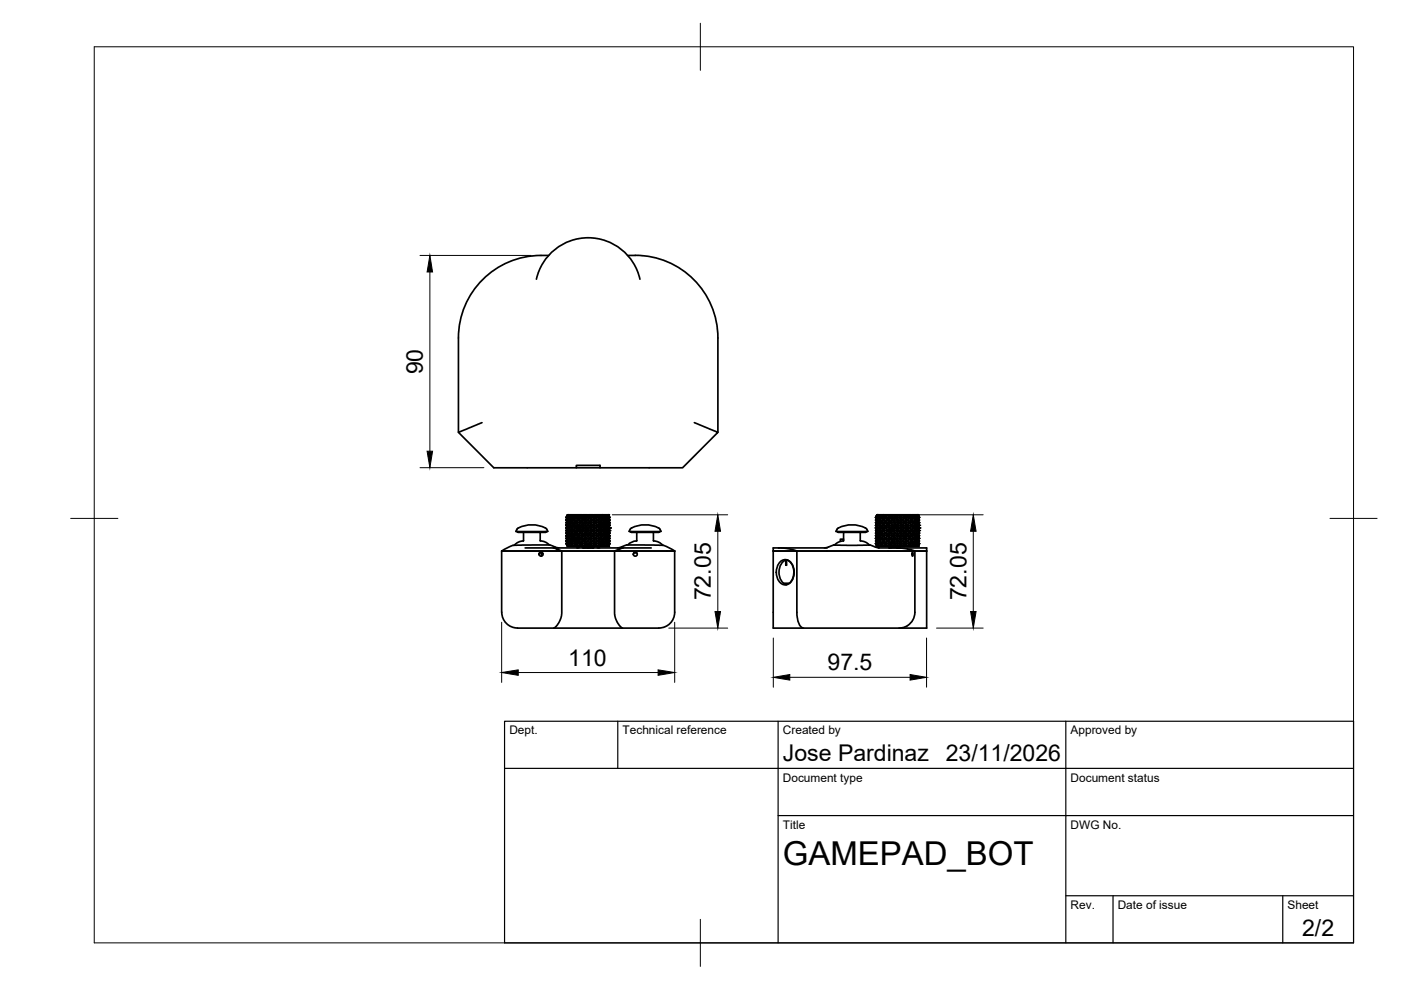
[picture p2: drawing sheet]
<svg xmlns="http://www.w3.org/2000/svg" width="297mm" height="210mm" viewBox="0 0 297 210" stroke-linecap="round" stroke-linejoin="round" font-family="sans-serif">
<defs><g id="words">
<text font-size="7" x="166" y="183.4">GAMEPAD_BOT</text>
<g font-size="4.9">
<text x="89.7" y="79.4" transform="rotate(-90 89.7 79.4)">90</text>
<text x="150.7" y="127.3" transform="rotate(-90 150.7 127.3)">72.05</text>
<text x="204.9" y="127.3" transform="rotate(-90 204.9 127.3)">72.05</text>
<text x="120.5" y="141.1">110</text>
<text x="175.5" y="142.1">97.5</text>
<text x="166" y="161.4">Jose Pardinaz</text>
<text x="200.5" y="161.4">23/11/2026</text>
<text x="276.1" y="198.6">2/2</text>
</g>
<g font-size="2.5">
<text x="108" y="155.7">Dept.</text>
<text x="132" y="155.7">Technical reference</text>
<text x="166" y="155.7">Created by</text>
<text x="227" y="155.7">Approved by</text>
<text x="166" y="165.7">Document type</text>
<text x="227" y="165.7">Document status</text>
<text x="166" y="175.7">Title</text>
<text x="227" y="175.7">DWG No.</text>
<text x="227" y="192.7">Rev.</text>
<text x="237" y="192.7">Date of issue</text>
<text x="273" y="192.7">Sheet</text>
</g>
</g></defs>
<!-- layer: Visible -->
<g fill="none" stroke="#000" stroke-width=".36">
<path d="M113.7 59.2a11.3 11.3 0 0 1 11-8.8 11.3 11.3 0 0 1 11 8.8M116.3 54.2a17.6 17.6 0 0 0-19.1 17.5v20l7.5 7.5h17.5v-.5h5v.5h17.5l7.5-7.5-5-2.1M133.1 54.2h1.6M134.7 54.1a17.5 17.5 0 0 1 17.5 17.6v20M102.2 89.6l-5 2.1M122.2 99.2h5M106.4 116.8h36.6M106.4 116.8v13a3.6 3.6 0 0 0 4.3 3.4h28a3.7 3.7 0 0 0 4.3-3.4v-13M109.7 112.7h.1M109.7 112.7l.1 .2M109.7 112a6 6 0 0 1 6.2 .2l.2 .5h-6.7zM109.8 112.8v.1"/>
<path d="M109.8 112.9h5.9M110.9 112.9l.1 1.7M111 114.6l-1.3 .4-.7 .6M111.3 116.2h6.1l1.7 .6h-12.7M114.3 117.3v.4M114.4 117.2h.4M114.5 114.6l1.3 .4 .6 .5M114.6 112.9l-.1 1.7M114.7 117.1l.4 .3M114.8 117.2v.7M115.7 112.8v.1M115.8 112.7l-.1 .2"/>
<path d="M115.8 112.7h.1M117.3 116.2h20.8M118.5 116.2l-2-.7-7.5 .1-1.2 .4-1.4 .8M120 109.7h.1M120 114.1l.2 .4M120 109.7l.2 .3-.2 .3M120 115.3l.2 .3 .1-.1M120 115.3h.1M120 114.1l.1 .1M120 113l.2 .3M120 113h.2M120 111.9l.2 .3"/>
<path d="M120 111.9h.1M120 114.7h.1M120 113.6h.1M120 112.5h.1M120 111.4h.1M120 110.3h.1M120 114.7l.3 .4M120 113.6l.3 .4M120 114.7l.1 .1M120 113.6h.4M120 111.4h.4M120 112.5h.3"/>
<path d="M120 112.5l.3 .4M120 112.5l.2 .2-.2 .3M120 111.4l.3 .4M120 111.4l.1 .1M120.1 112.4l-.1 .1M120.1 115.3h.1M120.2 114.2h.1M120.2 111.9h.1M120.1 110.8h.1M120.2 109.7h.1M120.1 113l.3 .5M120.1 113h.5"/>
<path d="M120.1 110.8h-.1l.2 .3M120.2 115.3h.4M120.2 109.4l-.2 .3M120.2 115.6l.3 .2zM120.2 115.3l.3 .5M120.2 114.2l.2 .4M120.2 109.4l.3-.3-.3 .2 .1 .2M120.2 111.9h.4M120.2 111.9l.2 .5M120.2 113.4l-.2 .2M120.2 109.7h.4M120.2 109.7l.2 .4"/>
<path d="M120.2 111.2l-.2 .2M120.2 109.3v.1M120.2 115.3h.1M120.2 114.9l-.2 .4M120.2 110.5l-.2 .3M120.2 113.8l-.2 .3M120.2 111.6l-.2 .3h.1M120.3 114.3l-.3 .4M120.3 111l-.3 .4M120.3 112.1l-.3 .4M120.3 113.2l-.3 .4M120.3 109.9l-.3 .4"/>
<path d="M120.3 115.8h.1M120.3 114.7h.1M120.3 112.5h.1M120.3 109.1v.1M120.4 113.6h.1M120.4 111.4h.1M120.4 110.3h.1M120.4 113.6l.2 .5M120.4 113.6h.5l-.1 .2M120.4 111.4h.5M120.4 111.4l.2 .5M120.4 110.3l.2 .5 .3-.5"/>
<path d="M120.4 110.3h-.4l.3 .3M120.4 110.3h.5l-.1 .2M120.4 114.8l-.2 .5M120.4 113.7l-.2 .4h.4M120.4 112.6l-.3 .4M120.4 111.5l-.2 .4M120.4 110.4l-.2 .4M120.5 115.6l.4 .2h-.4zM120.5 109.1l-.3 .6M120.6 114.2h.1M120.6 109.7h.1M120.6 110.8h.1"/>
<path d="M120.6 113l.3 .6-.1-.3M120.6 113h.6l-.6 1.1M120.6 111.9l.3 .6-.1-.3M120.6 110.8h-.4l.2 .5M120.6 115.2v.1M120.6 115.3l-.1 .3M120.6 115.2l.3-.5 .3 .6h-.6M120.6 115.3l.3 .5M120.6 114.2l.3 .5-.1-.3M120.6 114.2l-.2 .5h-.4M120.6 112l-.2 .5M120.6 113l-.2-.5h.5l-.3 .5"/>
<path d="M120.6 113.1l-.2 .5M120.6 111.9h.1M120.6 110.9l-.2 .5M120.6 110.8h.6l-.3 .6zM120.6 109.7l-.2 .6M120.6 115.3h.1M120.8 111.1l.1 .3M120.8 110l.7 1.3 1 1.2M120.8 112.7l-.2 .3M120.8 111.1h.1M120.8 113.3h.1M120.8 110.5h.1"/>
<path d="M120.8 113.8v.1M120.9 109.3v-.2l-.3 .6M120.9 111.4l.3 .5h-.6zM120.9 111.4h.1M120.9 109.1l.3 .6h-.6M120.9 109.1l-.4 .3 .1 .3M120.9 109.1h-.4v.3M120.9 114.7h.1M121 113.6h.1M120.9 112.5h.1M120.9 110.3h.1M121 111.4h.1"/>
<path d="M120.9 113.6l.3 .5M120.9 114.7h-.5l.2 .5M120.9 112.5a.67 .67 0 0 1 .1 1.1M121 114.7l.2-.6 .1 .3a.64 .64 0 0 1 .1 .8M121 113.6l.2 .5M121 114.7h.6l-.4 .6zM121 112.5l.2 .5 .4-.5M121 111.4l.2 .5M121 110.3h.6l-.4 .5zM121 110.3l.2-.6 .3 .4a.92 .92 0 0 0 .8 .7M121 111.4h.6l-.4 .5M121 115.7l.6 .1h-.7z"/>
<path d="M121.1 115.6l.1-.3 .4 .5M121.2 115.3h.1M121.2 115.3l-.3 .5M121.2 114.1h.1M121.2 114.1l-.4 .9M121.2 111.9l.8 1.1a.59 .59 0 0 0-.3-.5 .59 .59 0 0 0-.6 0h-.1zM121.2 111.9h.2l.2 .6M121.2 111.9l-.3 .6M121.3 113h.1M121.4 115.3h.1M121.4 114.2h.1M121.4 109.7h.1"/>
<path d="M121.3 110.8h.1M121.3 113h-.1l.4 .6M121.3 113l.3 .6M121.3 113h.7l-.1 .2a.7 .7 0 0 1-.9 .4M121.3 109.7h-.1l.4-.6-.2 .6M121.3 110.8l-.3 .6M121.4 115.3h.6M121.4 115.3l.2 .5M121.4 110.8h.6l-.4 .6zM121.4 111.9h.6l-.4 .6M121.4 111.9h.1M121.6 115.8a.58 .58 0 0 1 .9 0z"/>
<path d="M121.6 113.6l.4 .5h-.4a.21 .21 0 0 1-.2-.1 .21 .21 0 0 1 .1-.3zM121.6 113.6h.2M121.6 113.6a.68 .68 0 0 1-1 .5M121.6 112.5l-.3 .5M121.6 109.1l.4 .6h-.6M121.6 109.1l-.1 .1a.34 .34 0 0 0-.4 .2 .34 .34 0 0 0 .1 .4l-.3 .5-.3-.6M121.6 109.1h-.7l.2 .3M121.8 114.7h.1M121.8 113.6h.1M121.8 110.3h.1M121.8 111.4h.1M121.8 112.5h.1"/>
<path d="M121.8 114.7l.2-.6 .5 .6h-.7M121.8 110.3l.2 .5 .5-.5M121.8 110.3l.2-.6 1 1.1h-.7M121.8 111.4l.2 .5 .4-.5a.46 .46 0 0 0 .5-.1 .46 .46 0 0 0 .1-.5l.3 .3a1.36 1.36 0 0 0 1.2 .8h.2M121.8 110.3h-.2l-.2 .5M121.8 113.6h.7M121.8 112.5h.7l-.5 .5h.3M121.8 110.3h.7M121.8 111.4h.7l-.2 .5h-.3l-.2 .6M121.9 115.6l.1-.3 .5 .5M122 115.3l-.4-.6h.2l.2 .6h.3M122 115.3l-.4 .5"/>
<path d="M122 114.1h.3M122 114.1l-.4 .6-.2-.5M122.2 115.8l1.5 .1M122.3 115.3h.1M122.3 114.2h.1M122.3 109.7h.1M122.3 110.8h.1M122.3 113.1h.1M122.3 115.2l.2-.5 .5 .6h-.7M122.3 113.1l.2 .5-.5-.6-.2 .6M122.3 110.8l.2 .6 .5-.6h.4M122.3 111.9h.7l-.5 .6z"/>
<path d="M122.3 113h.7l-.5 .6M122.4 115.8l-.1 .4M122.4 109.2v.2a.27 .27 0 0 1-.1 .3 .27 .27 0 0 1-.3 0zM122.5 115.8h.1a.73 .73 0 0 1 .9 0zM122.5 113.6l.5 .5h-.4a.22 .22 0 0 1-.3-.1 .22 .22 0 0 1 .2-.3zM122.5 113.6h.4M122.5 113.6l-.5 .5-.2-.5M122.5 109.1l.5 .6h-.7M122.5 109.1l-.6 .3 .1 .3-.4 .6-.2-.6M122.5 109.1h-.9l.3 .3M122.5 110.3h.4M122.5 110.3l-.2 .5"/>
<path d="M122.5 112.5l3.3 3.3M122.6 115.8l-.1 .4M122.7 115.8v.4M122.9 114.7h.1M122.9 111.4h.1M122.9 112.5h.1M122.9 114.7h-.4l-.5 .6M122.9 112.5h-.1a.37 .37 0 0 0-.5 .5M122.9 110.3h.1M122.9 112.5l.1 .5 .5-.5h.6M122.9 113.6h.1M122.9 114.7l.1 .6 .5-.6"/>
<path d="M122.9 114.7l.1-.6 .5 .6M122.9 113.6l.1 .5M122.9 110.3l.1 .5 .5-.5M122.9 110.3l.1-.6 1.1 1.1M122.9 112.5l.1-.6 .5 .6M122.9 114.7h.6M122.9 110.3h.6M122.9 111.4h.2a.25 .25 0 0 1 .3 0 .25 .25 0 0 1 .1 .3v.2a.63 .63 0 0 1-.9-.5l-.6-.6-.1 .5-.3 .1-.3 .5M122.9 112.5h.6M122.9 113.6h.6l-.5 .5M122.9 115.6l.1-.3 .5 .5M123 114.1h.4"/>
<path d="M123 114.1l-.5 .6-.2-.5M123.4 115.3h.1M123.4 109.7h.1M123.4 110.8h.1M123.4 114.2h.1M123.4 115.3l.1 .5M123.4 115.3a.77 .77 0 0 0-.8 .5l-.3-.5M123.4 114.2l.1 .5M123.4 110.8l.1 .6 .2-.2a.92 .92 0 0 1 1-.4M123.4 111.9h.7l-.6 .6zM123.5 115.3h.6M123.5 110.8h.6"/>
<path d="M123.5 114.1h.6l-.6 .6M123.5 109.1l-.1 .6h-.4l.2-.2a.46 .46 0 0 1 .4-.4 .46 .46 0 0 1 .5 .3M123.5 109.1l.6 .6h-.6M123.5 109.1l-.2 .1a.29 .29 0 0 0-.3 .2 .29 .29 0 0 0 0 .3l-.5 .6-.2-.6M123.5 109.1h-1l.4 .3M123.5 112.5l2.3 2.2h-.5M123.5 112.5l-.1 .5h-.4l-.1 .6M123.5 116l.2 .1M123.5 115.9v.1M123.5 114.7l-.1 .5M123.5 109.1h1.2M123.5 110.3h.5"/>
<path d="M123.5 110.3l-.1 .5M123.7 115.9h-.2M123.7 116.1l-.1 .1M124 110.3h.1M124.1 113.6h.1M124.1 114.7h.1M124 114.7h-.5l.6 .6M124 113.6h-.2a.41 .41 0 0 0-.4 .5M124.1 111.4a1.09 1.09 0 0 0-1.1 .5l-.1-.5M124.1 114.7v.6M124.1 110.3h.6l-.6 .5zM124.1 110.3v-.6l.2 .2a1.63 1.63 0 0 0 1.4 .9h.2"/>
<path d="M124.1 111.4h.6M124.1 111.4v.5l.6-.5M124.1 111.4v-.6l.6 .6M124.1 112.5v.5l.6-.5h.5M124.1 112.5v-.6l.6 .6v.5h-.8a.31 .31 0 0 0-.4 0 .31 .31 0 0 0 0 .5l.6-.5v.6M124.1 113.6h.2a.31 .31 0 0 1 .4 .1 .31 .31 0 0 1 0 .4M124.1 112.5h.1M124.1 115.6a.17 .17 0 0 1 0-.3 .18 .18 0 0 1 .3 .2l.3 .3-.6-.2-.6 .2h1.2M124.1 112.5h.6M124.1 114.7h.6l-.6 .6M124.1 115.3h.6M124.1 115.3l-.6 .5"/>
<path d="M124.2 115.8l-.5 .1M124.7 109.7h.1M124.7 110.8h.1M124.7 114.2h.1M124.7 115.3h.1M124.7 109.1v.6M124.7 109.1l.5 .6h-.5M124.7 109.1l-.1 .1a.51 .51 0 0 0-.6 .6l-.5 .5-.1-.6M124.7 112.5l2.1 2.2h-.3M124.7 114.1h-.3a.38 .38 0 0 0-.3 .6M124.7 111.9h.1M124.7 115.3v.5"/>
<path d="M124.7 109.1h1.1M124.7 110.8h.5l-.5 .6zM124.7 111.4h.6M124.7 111.4l.5 .5h-.5M124.7 111.9v.6M124.7 111.4v.5M124.7 114.1l.2 .1a.3 .3 0 0 1 .4 .1 .3 .3 0 0 1 0 .3v.1M124.7 115.3h.5l-.5 .5M124.7 115.8h1.1M125.2 112.5h.1M125.2 109.4l-.1-.1a.61 .61 0 0 0-.9 .3l.5 .1M125.2 115.6l.6 .2"/>
<path d="M125.3 110.3h.1M125.3 111.4h.1M125.3 113.6h.1M125.3 114.7h-.6v.6M125.3 114.7h.1M125.3 110.3l-.1 .5 .6-.5M125.3 110.3l-.1-.6 .3 .3a1.51 1.51 0 0 0 1.5 .8M125.3 110.3h-.3a.34 .34 0 0 0-.3 .1 .34 .34 0 0 0 0 .4M125.3 111.4l-.1-.6 .6 .6M125.3 112.5l-.1 .5 .6-.5h.6M125.3 112.5l-.1-.6 .6 .6 .1 .5h-.7a.39 .39 0 0 0-.5 .1 .39 .39 0 0 0 0 .5l.5-.6 .1 .6M125.3 113.6h-.3a.6 .6 0 0 0-.8 .4l-.1 .1v-.5"/>
<path d="M125.3 114.7l-.1 .6a.96 .96 0 0 1 1.2-.6M125.3 112.5h.1M125.3 111.4v.5a1.07 1.07 0 0 1 1.2-.5M125.3 110.3h.5M125.3 111.4h.5M125.3 112.5h.5M125.3 113.6h.2a.33 .33 0 0 1 .3 .1 .33 .33 0 0 1 .1 .4 .48 .48 0 0 1 .5 .6M125.7 115.9l-2 .2M125.7 116l-2 .1M125.7 115.9l.1 .2M125.8 109.1l-.6 .6h.7M125.8 109.1l.5 .6h-.4"/>
<path d="M125.8 109.1l-.2 .1a.41 .41 0 0 0-.4 .5l-.5 .6v-.6M125.8 109.1h1M125.8 110.3h.6M125.8 110.3l.1 .5M125.8 112.5l1.3 1.4a1.04 1.04 0 0 0 1.3 .8M125.8 116.1l-1.2 .1M125.8 115.9l-2.3 .1M125.8 115.8l-2.3 .1M125.8 116.1l-2.1 .1M125.8 116.1l-.1 .1M125.8 115.9h-.1M125.8 115.8v.1"/>
<path d="M125.8 116.1h.1M125.9 109.7h.1M125.9 110.8h.1M125.9 114.2h.1M125.9 114.1a.91 .91 0 0 0-1.2 .6v-.5M125.9 111.9h.1M125.9 115.3h-.3a.27 .27 0 0 0-.3 0 .27 .27 0 0 0-.1 .3l-.5 .2M125.9 110.8h.4l-.5 .6zM125.9 111.9h.4l-.5 .6zM125.9 111.9v-.4a.92 .92 0 0 0 1.1 .4M125.9 111.9a1.18 1.18 0 0 0-1.2 .6M125.9 115.3h.4"/>
<path d="M125.9 115.3l-.1 .5 .5-.5 .1 .3-.6 .2M125.9 115.3h.1M126.3 115.3l-.5-.6 .1 .6M126.3 115.3h.7M126.3 115.3l.5 .5M126.4 109.4l-.6-.3 .1 .6M126.4 115.6l.4 .2h-1M126.4 110.3h.1M126.4 112.5h.1M126.4 113.6h.1M126.4 114.7h.1M126.4 113.6a.96 .96 0 0 0-1.2 .5l.1-.5"/>
<path d="M126.4 110.3l-.1 .5 .5-.5M126.4 111.4l-.1-.6 .7 .7a.76 .76 0 0 0 1 .4l-.3-.5h-.2l-.2-.6 .2 .3a1.17 1.17 0 0 0 .9 .8h.3M126.4 110.3l-.1-.6 1 1.1M126.4 112.5l-.1 .5 .5-.5h.7M126.4 112.5l-.1-.6 .5 .6 .2 .5h-.7a.39 .39 0 0 0-.5 .1 .39 .39 0 0 0 0 .5l.5-.6 .1 .6M126.4 114.7l-.1 .6 .2-.2a.86 .86 0 0 1 1-.4M126.5 111.4h.1M126.5 110.3h.3M126.5 111.4h.3M126.5 111.4l-.2 .5 .5-.5h.7M126.5 112.5h.3M126.5 113.6h.3l.2 .5"/>
<path d="M126.7 115.8v.4M126.7 109.3l.1-.2 .2 .6h-.7zM126.8 115.8l.1 .4M126.8 109.1l.5 .6h-.3M126.8 109.1a.57 .57 0 0 0-.5 .7l-.5 .5 .1-.6M126.8 110.3h.7M126.8 110.3l.2 .5M126.8 111.4l.2 .5M126.8 112.5l1.2 1.5a.84 .84 0 0 0 1 .7M127 109.7h.1M127 110.8h.1M127 114.2h.1"/>
<path d="M127 115.3h.1M127 114.1a.9 .9 0 0 0-1.2 .6l.1-.5M127 111.9h.1M127 115.8l.1 .4M127 110.8h.3l-.5 .6zM127 111.9h.3l-.5 .6zM127 114.1h.3l.2 .6M127 115.3l-.2 .5 .5-.5 .1 .3-.6 .2M127 115.2l-.2-.5 .5 .6M127 115.3h.3M127.2 115.8h-1.4M127.3 109.7l-.5 .6 .2-.6"/>
<path d="M127.3 110.8h.7M127.3 113l.2 .6M127.3 115.3h.7M127.3 115.3l.4 .5M127.4 115.6l.3 .2h-.9M127.5 110.3h.1M127.5 111.4h.1M127.5 112.5h.1M127.5 113.6h.1M127.5 114.7h.1M127.5 113.6h-.3a.54 .54 0 0 0-.7 .4l-.2 .1 .1-.5M127.5 110.3h.2l-.4 .5z"/>
<path d="M127.5 110.3l-.2-.6 .8 1.1M127.5 112.5h.2l-.4 .5zM127.5 112.5l-.2-.6 .7 1.1h-1l-.2 .6 .5-.6M127.5 113.6h.2l.3 .5M127.5 114.7h.2l-.4 .6zM127.7 109.1l.3 .6h-.7zM127.7 109.1l.4 .6h-.1M127.7 109.1l-.4 .6M127.7 109.1h-.9l.6 .3M127.7 112.5h.7M127.7 112.5l.8 1.3M128 109.7h.1"/>
<path d="M128 110.8h.1M128 114.2h.1M128 115.3h.1M128 110.8l-.3 .6 .4-.6h.6M128 111.9h.1l-.4 .6zM128 114.1h-.7l-.5 .6 .2-.5M128 115.3l-.3 .5 .4-.5 .2 .3-.6 .2M128 115.2l-.3-.5 .4 .6M128 114.1l.4 .6M128.1 113l-.4 .6 .3-.6h.7M128.1 113l.3 .6M128.1 115.3h.6"/>
<path d="M128.1 115.3l.3 .5M128.3 115.6l.1 .2h-.7M128.4 110.3h.1M128.4 111.4h.1M128.4 112.5h.1M128.4 113.6h.1M128.4 114.7h.1M128.4 110.3h-.7l.3 .5M128.4 111.4a.75 .75 0 0 0-1.1 .5l.2-.5M128.4 112.5l-.3-.6 .6 1.1M128.4 113.6a.75 .75 0 0 0-1.1 .5l.2-.5M128.4 110.3l-.3 .5z"/>
<path d="M128.4 110.3l-.3-.6 .4 .8M128.4 111.4l.3 .5M128.4 111.4l-.3-.6 .4 .8M128.4 112.5l-.3 .5zM128.4 113.6l.3 .5M128.4 114.7l-.3 .6zM128.4 110.3h.6l-.3 .5zM128.4 109.1l.3 .6h-.6zM128.4 109.1l.1 .3M128.4 109.1l-.7 1.2 .3-.6M128.4 109.1h-.7l.6 .3M128.5 111.1h.1"/>
<path d="M128.5 113.3h.1M128.5 113.8v.1M128.5 115.5v.1M128.7 113h.6M128.7 109.7h.1M128.7 110.8h.1M128.7 114.2h.1M128.7 115.3h.1M128.7 109.7l.3 .6M128.7 110.9l.3 .5M128.7 112l.3 .5M128.7 113l-.3 .6 .1-.3"/>
<path d="M128.7 113.1l.3 .5M128.7 114.2l.3 .5M128.7 114.1h-.3a.43 .43 0 0 0-.6 .5l-.1 .1 .3-.5M128.7 115.3l.2 .3-.5 .2M128.7 111.9h.1M128.7 109.7h.5M128.7 109.7l-.3 .6 .1-.3M128.7 114.2l-.3 .5 .1-.3M128.7 114.1h.5M128.7 115.3l-.3 .5 .1-.2M128.7 115.3h.5M128.8 109.1l.4 .6"/>
<path d="M128.8 109.1l-.1 .6M128.8 109.1h-.4l.5 .3M128.9 115.6l-.1 .2h-.4M128.9 110.4l.3 .4M128.9 111.5l.3 .4M128.9 112.6a.51 .51 0 0 1 0 .9M128.9 113.7l.3 .4M128.9 114.8l.3 .4M129 110.3h.1M129 111.4h.1M129 112.5h.1M129 113.6h.1"/>
<path d="M129 114.7h.1M129 110.3h.3M129 111.4l-.3 .5M129 111.4h.3M129 111.4a.59 .59 0 0 0-.9 .5l.3-.5M129 112.5l-.3 .5M129 112.5h-.6l.1 .2M129 113.6l-.3 .5M129 113.6h.3M129 113.6a.59 .59 0 0 0-.9 .5l.3-.5M129 114.7l-.3 .5-.3-.5 .1 .3M129 112.5h.3"/>
<path d="M129 114.7h.3M129 109.2l.2 .1-.4-.2 .3 .2v.2M129 115.8h.1M129.1 109.9l.2 .4M129.1 111l.2 .4M129.1 112.1l.2 .4M129.1 113.2l.2 .4M129.1 114.3l.2 .4M129.1 115.4l.1 .2-.4 .2M129.1 110.5l.2 .3M129.1 109.4l.2 .3h-.1M129.1 113.8l.2 .3"/>
<path d="M129.1 115.6v.1M129.2 109.7h.1M129.2 110.8h.1M129.2 114.2h.1M129.2 115.3h.1M129.2 110.8a.52 .52 0 0 0-.8 .6l.1-.3M129.2 115.6l-.4 .2M129.2 111.9h.1M129.2 109.7l-.3 .4M129.2 111.9h-.5l-.3 .6 .1-.3M129.2 114.2l-.3 .4M129.2 114.1h.1"/>
<path d="M129.2 115.3l-.4 .5M129.2 114.8l.1 .5M129.2 111.5l-.1 .1 .2 .3M129.2 112.4l.1 .1M129.3 110.3h.1M129.3 111.4h.1M129.3 113.6h.1M129.3 114.7h.1M129.3 110.3l-.2 .3M129.3 111.4l-.2 .4M129.3 112.5l-.2 .4M129.3 113.6l-.2 .4"/>
<path d="M129.3 114.7l-.2 .4M129.3 112.5h.1M129.3 112.5l-.2 .2 .2 .3M129.3 109.7h.1M129.3 114.1l-.2 .4M129.3 109.7l-.1 .3M129.3 110.8l-.1 .4M129.3 110.8h-.1l-.3 .5M129.3 111.9l-.2 .3M129.3 111.9h-.1l-.3 .5M129.3 113l-.1 .4M129.3 115.3l-.2 .3"/>
<path d="M130.9 116.2l2-.7 7.5 .1 1.2 .4 1.5 .8M132.1 116.2l-1.8 .6h12.7M133.4 112.7l.1-.4a4.8 4.8 0 0 1 4.7-.9 2.06 2.06 0 0 1 1.8 .9l.1 .4h-6.7M133.7 112.7h.1M133.7 112.7l.1 .2M133.8 112.8v.1M133.8 112.9h5.9M134.4 117.2h.6M134.9 112.9l.1 1.7M135 114.6l-1.2 .4-.7 .5M138.5 114.6l1.4 .5 .6 .5M138.6 112.9l-.1 1.7"/>
<path d="M139.8 112.7l-.1 .2M139.8 112.7h.1M163.9 116.8h32.6zM165.1 116.2l1.9 .1 2 .5M165.5 119a1.63 1.63 0 0 1 2.6 1 3.1 3.1 0 0 1-1.1 3.9 1.92 1.92 0 0 1-2.3-1.9 3.3 3.3 0 0 1 .8-3zM166.6 118.7v1.1h.2h-.2M166.8 119.8v-1.1a3 3 0 0 0-1.2 4.4l.7 .7 .5 .2M166.8 118.7a3.1 3.1 0 0 1 .5 5M169 116.8v13.8a2.52 2.52 0 0 0 1.3 2.6M175.4 116.2h-11.5v17h32.6v-17h-6.5M176.8 115.5l-2 .7M177.6 112.7h.1"/>
<path d="M177.6 112.7l.1 .2M177.6 112a6 6 0 0 1 6.2 .2l.1 .5h-6.6zM177.7 112.9h5.8M178.8 112.9l.1 1.7M178.9 114.3h-.7v.5M182.4 114.6l.9 .3 1.2 .7h-7.7l.1-.1a3.6 3.6 0 0 1 2-.9M182.5 112.9l-.1 1.7M183.6 112.8l-.1 .1M183.6 112.7v.2M183.7 112.7h-.1M184.5 115.5l1.1 .5M185.6 116l.8 .2"/>
<path d="M185.6 109.7h.1M185.6 114.1l.2 .4M185.6 109.7l.2 .3M185.6 109.7h.2M185.6 114.1l.2 .1M185.6 115.3l.5 .5h-.2M185.6 115.3h.2M185.6 111.9h.1M185.7 110.3h.1M185.7 111.4h.1M185.7 112.5h.1M185.7 113.6h.1"/>
<path d="M185.7 114.7h.1M185.7 110.3l.2 .3M185.7 111.4l.2 .4M185.7 111.4v.1M185.7 113.6l.2 .4M185.7 114.7l.1 .1M185.7 110.3h.3M185.7 111.4h.3M185.7 113.6h.3M185.7 111.3v.1M185.8 109.7h.1M185.8 110.8h.1"/>
<path d="M185.8 114.2h.1M185.8 115.3h.1M185.8 115.2h.1M185.8 109.7h.4M185.8 109.7l.3 .4M185.8 110.8h-.2l.2 .3M185.8 114.2l.3 .4M185.8 115.3h.4M185.8 115.3l.3 .5M185.8 110l-.1 .3M185.8 111.2l-.1 .2M185.8 113.4l-.1 .2"/>
<path d="M185.8 110.5l-.2 .3M185.8 114.9l-.2 .4M185.8 111.6l-.2 .3M185.8 112.7l-.2 .3M185.8 113.8l-.2 .3M185.8 115.7l.1 .1M185.9 112.1l-.2 .4M185.9 115.5l-.1 .1 .1 .2M185.9 109.9l-.2 .4M185.9 111l-.2 .4M185.9 113.2l-.2 .4M185.9 114.3l-.2 .4"/>
<path d="M185.9 109.1v.1M186 110.3h.1M186 111.4l.3 .5M186 112.5h.1M186 113.6h.1M186 114.7h.1M186 110.3l.3 .5M186 112.5l.3 .5M186 112.5h-.3l.2 .4M186 113.6l.3 .5M186 114.7h-.3l.2 .4M186 114.7l.3 .5"/>
<path d="M186 111.4h.1M186 110.3h.5l-.1 .2M186 111.4h.5M186 112.5h.5M186 113.6h.5l-.1 .2M186 114.7h.5l-.3 .5M186 111.5l-.2 .4h-.2l.2 .3-.1 .2M186.1 110.4l-.3 .4M186.1 112.6l-.3 .4h-.2l.2 .3M186.1 113.7l-.3 .4h.4M186.1 114.8l-.3 .4M186.1 109.1l-.3 .3 .1 .1"/>
<path d="M186.1 109.1l-.3 .6M186.1 109.1l-.2 .1-.3 .5M186.1 115.6l.4 .2h-.4zM186.3 109.7h.1M186.2 110.8h.1M186.2 115.3h.1M186.3 114.1h.1M186.2 110.8h.7l-.4 .6zM186.2 110.8h-.4l.3 .5M186.2 111.9h.7l-.4 .6zM186.2 111.9h-.4l.3 .5M186.2 113h.7l-.4 .6z"/>
<path d="M186.2 113h-.4l.3 .5M186.2 116.2h4.7l3.1 .6M186.3 115.2v.1M186.3 109.7h.6l-.4 .6zM186.3 109.7l-.3 .6M186.3 110.9l-.3 .5M186.3 112l-.3 .5M186.3 113.1l-.3 .5M186.3 115.3l-.2 .3M186.3 115.3h.6M186.3 114.1h.3a.21 .21 0 0 1 .3 .2 .21 .21 0 0 1-.3 .3v.1M186.4 110l.1 .3-.3 .5"/>
<path d="M186.4 111.1l.1 .3-.2 .5M186.4 112.2l.5 .8M186.4 113.3l.1 .3M186.4 114.4l.1 .3-.2-.5-.3 .5M186.4 112.7l-.2 .3M186.4 111.1h.1M186.4 113.3h.1M186.4 113.8v.1M186.5 109.3v-.2l-.3 .6M186.5 109.1l-.1 .1a.22 .22 0 0 0-.3 .2 .22 .22 0 0 0 .2 .3M186.5 109.1l.4 .6-.3 .6M186.5 109.1h-.4v.3"/>
<path d="M186.5 111.4h.1M186.5 111.4l.7 1.1M186.5 113.6l-.3 .5M186.5 114.7l.4 .6zM186.5 113.6l.4 .5-.3-.5M186.6 110.3h.1M186.6 111.4h.1M186.6 112.5h.1M186.6 113.6h.1M186.6 114.7h.1M186.6 110.3l.3 .5 .3-.5h-.6M186.6 110.3h-.1a.64 .64 0 0 1 .1 1.1"/>
<path d="M186.6 112.5l.3 .5 .3-.5h-.6M186.6 112.5l-.4 .5M186.6 111.4h.6l-.3 .5-.3-.5M186.6 114.7h.6l-.2 .5M186.6 113.6h.6l-.2 .5M186.7 109.4l.5-.3-.3 .6zM186.7 115.6l.5 .2h-.7zM186.7 115.6l.2-.3 .3 .5M186.9 113l-.4 .6M186.9 115.3h.1M186.9 115.3l-.4 .5-.3-.5M186.9 113l.3 .6-.2-.6h.7l-.2 .6"/>
<path d="M186.9 113h.1M187 109.7h.1M187 110.8h.1M187 115.2h.1M187 114.1h.1M187 109.7l.2-.5a.61 .61 0 0 1 .3 1v.1M187 109.7h-.1l.1 .2a.61 .61 0 0 1 0 .9M187 110.8h-.1l.3 .6-.2 .5M187 111.9h.6l-.4 .6zM187 111.9l-.4 .6M187 115.3l.2 .5M187 114.1h-.1l.3 .6-.2-.5"/>
<path d="M187 109.7h.7l-.5 .6zM187 110.8h.7l-.5 .6zM187 115.3h.7M187 114.1h.7l-.8 1.2M187.2 109.1h-.7l.2 .3M187.2 112.5h.2M187.2 112.5l-.2 .5h-.1M187.2 115.8a.6 .6 0 0 1 .9 0zM187.2 112.5l.5 .5-.2-.5M187.5 110.3h.1M187.5 114.7h.1M187.5 112.5h.1"/>
<path d="M187.5 113.6h.1M187.4 110.3h-.2l.2 .2a.62 .62 0 0 1 .1 .9M187.4 111.4h-.2l.4 .5M187.4 114.7h-.2l.5 .6-.2-.6M187.4 113.6h-.2l.5 .5-.2-.5M187.5 111.4h.1M187.5 110.3h.6l-.4 .5zM187.5 113.6h.6l-.4-.6h.2a.93 .93 0 0 1 .1 1.1M187.5 111.4h.6l-.5 .5-.1-.5M187.5 114.7h.2a.22 .22 0 0 1 .3 0 .22 .22 0 0 1 0 .3v.2M187.5 112.5h.6l-.2 .5h.7l-.9 1.1-.2 .6M187.5 115.6l.2-.3 .4 .5"/>
<path d="M187.6 111.9l-.1 .6M187.6 115.3l-.4 .5M187.7 109.7h.2M187.7 109.7l.4-.6-.1 .6M187.7 109.7l.1 .2a.61 .61 0 0 1 .2 .9M187.7 115.3h.2M187.7 111.9l.4 .6-.2-.6M188 109.7h.1M188 114.1h.1M187.9 110.8h-.2l.4 .6M187.9 114.1h-.2l.4 .6-.1-.5M188 110.8h.1"/>
<path d="M188 115.2h.1M188 115.3l.1 .5M188 109.7h.6l-.5 .6zM188 110.8h.6l-.5 .6zM188 115.3h.6M188 114.1h.6l-.9 1.2M188 111.9h.1M188.1 109.1l-.6 .3 .2 .3M188.1 109.1l.1 .1a.7 .7 0 0 1 .3 1.1M188.1 109.1h-.9l.3 .3M188.1 111.4h.4M188.1 111.4l-.1 .5h-.4"/>
<path d="M188.1 115.8h.1a.76 .76 0 0 1 1 0zM188.1 114.7h.4l.1 .6zM188.1 113.6h.4l.1 .5zM188.1 111.4l.5 .5h-.6M188.4 116l.2 .1M188.5 115.8l.1 .1M188.5 113.6h.1M188.5 110.3h-.4l.5 .5M188.5 112.5h-.4a.73 .73 0 0 1 .4 1.1M188.5 110.3h.1M188.5 114.7h.1M188.5 112.5h.1"/>
<path d="M188.5 111.4h.1M188.5 110.3h.7l-.6 .5zM188.5 113.6h.7M188.5 111.4h1.2M188.5 112.5l.1-.6 .6 .6h-.7M188.5 112.5l.1 .5 .6-.5-.1 .5M188.5 111.4l.1 .2a.29 .29 0 0 0 .1 .4 .29 .29 0 0 0 .4-.1M188.5 114.7h.7l.5 .6-.5 .5M188.6 109.4l.6-.3-.6 .6zM188.6 115.6v-.3l.6 .5M188.6 115.9l-.2 .1M188.6 115.9h.1"/>
<path d="M188.6 110.8a.4 .4 0 0 1 .5 .1 .4 .4 0 0 1 .1 .5zM188.6 110.8l-.1 .6M188.6 115.3h.5M188.6 115.3l-.5 .5M189.1 109.7h.1M189.1 115.3h.1M189.1 114.1h.1M189.1 111.9h.1M189.1 109.7h-.5l.6 .6M189.1 114.1h-.5l.6 .6-.1-.5M189.1 113h-.5l.6 .6M189.1 113l.1 .6"/>
<path d="M189.1 113h.6l-.4 .4a1.44 1.44 0 0 0-.8 1.3M189.1 110.8h.1M189.1 109.7l.1-.6 .5 .6M189.1 115.3l.1 .5M189.1 111.9l.1-.5 .5 .5v.6M189.1 109.7h.6l-.5 .6-.1-.6M189.1 114.1h.6l-1.1 1.2M189.1 110.8h1.2M189.1 111.9h.6l-.5 .6-.1-.6M189.2 114.7a.35 .35 0 0 1 .5 .1 .35 .35 0 0 1-.1 .5h-.5zM189.2 109.1h-1.1l.5 .3M189.2 110.3h.5"/>
<path d="M189.2 110.3l-.1 .5M189.2 115.8l.5-.2 .6 .2zM189.2 113.6a.4 .4 0 0 1 .5 0 .4 .4 0 0 1 0 .5zM189.2 113.6l-.1 .5M189.2 110.3l.5 .5v-.5M189.4 115.8l-.8 .1M189.7 114.7h.1M189.7 112.5h.1M189.7 113.6h.1M189.7 111.4v-.6a.92 .92 0 0 0 1.2 .6M189.7 110.3h.1M189.7 111.4h.6l-.6 .5z"/>
<path d="M189.7 112.5h-.5l.5 .5a.33 .33 0 0 1 .1-.5 .33 .33 0 0 1 .5 .2v.3M189.7 114.7h.1a.37 .37 0 0 1 .5 .1 .37 .37 0 0 1 0 .5M189.7 115.6a.18 .18 0 0 1 .1-.3 .18 .18 0 0 1 .2 .2l.3 .3M189.7 113.6h.3a.3 .3 0 0 1 .3 .1 .3 .3 0 0 1 0 .4M189.7 110.3h1.2M189.7 109.7h.6M189.7 109.7l.6-.6v.6M189.7 109.7v.6M189.7 109.7l.6 .6v-.6M189.7 111.9h.2a.36 .36 0 0 1 .4 .2 .36 .36 0 0 1 0 .4zM189.7 113h.6M189.7 113l.6 .6v-.6"/>
<path d="M189.7 113v.6M190.3 115.3h.1M190.3 109.7h.1M190.3 114.2h.1M190.3 110.8h.1M190.3 109.1l-.3 .2a.24 .24 0 0 0-.3 0 .24 .24 0 0 0 0 .3v.1M190.3 109.1h-1.1l.5 .3M190.3 115.8a.92 .92 0 0 1 1.1 0zM190.3 115.3v.5M190.3 114.1h-.6l.6 .6v-.5M190.3 109.1l.6 .6a.47 .47 0 0 0-.6-.6h1.1l-.5 .3M190.3 113h.6l-.3 .3a1.7 1.7 0 0 0-.9 1.4"/>
<path d="M190.3 111.4l.6 .5h-.6zM190.3 110.8v.6l.6-.6M190.3 110.8v-.5l.6 .5M190.3 111.9h.1M190.3 115.3h.6M190.3 109.7h.6M190.3 110.8h.6M190.4 115.8l-1.8 .1M190.6 116l-2 .1M190.6 116l.1 .1M190.6 115.8l.1 .1M190.7 115.9l-2.3 .1"/>
<path d="M190.7 116.1l-.5 .1M190.7 116.2h.1M190.7 115.9l-.1 .1M190.7 115.9h.1M190.7 116.1v.1M190.9 115.3h.6M190.9 115.3l-.6 .5M190.9 110.8l.5 .6h-.5zM190.9 111.9l.4 .5a.32 .32 0 0 1-.4 0 .32 .32 0 0 1 0-.4zM190.9 110.8h.6M190.9 109.7h.6M190.9 109.7l-3.3 3.4-1.2 1.9"/>
<path d="M190.9 114.7h.1M190.9 113.6h.1M190.9 112.5h.1M190.9 110.3h.1M190.9 115.6v-.3l.5 .5M190.9 114.7h-.6l.6 .6M190.9 113.6h-.6l.6 .5v.6M190.9 112.5h-.6a.96 .96 0 0 1 .6 1v.1M190.9 114.7v.6M190.9 113.6a1.96 1.96 0 0 1-1 1.5l-.2 .2h.6M190.9 112.5v.5l.5-.5 .1 .5M190.9 110.3v.5l.5-.5"/>
<path d="M190.9 110.3v-.6l.5 .6M190.9 113.6h.5a.87 .87 0 0 1-1.1 .5M190.9 111.4v.5l.1-.1a.87 .87 0 0 1 1.1-.4M190.9 110.3h.5M191.4 114.7l.1 .6M191.4 115.8h.1a.74 .74 0 0 1 1 0zM191.4 114.7l-.5 .6M191.4 110.3h.7M191.4 109.1l-.5 .6M191.4 109.1l.1 .6M191.4 109.1l1.6 1.8 1.2 1.8M191.5 115.3h.1"/>
<path d="M191.5 114.2h.1M191.5 111.9h.1M191.5 110.8h.1M191.5 109.7h.1M191.5 115.3l-.1 .5M191.5 114.2l-.1 .5M191.5 114.1h-.6l.5 .6M191.5 113v1.1M191.5 111.9a1.02 1.02 0 0 0-1.2 .6l-.6 .5M191.5 111.9l-.1-.5 .6 .5M191.5 110.8l-.1 .6 .6-.6M191.5 110.8l-.1-.5 .6 .5"/>
<path d="M191.5 115.3h.5M191.5 114.1a.67 .67 0 0 0 .9-.6l-.4-.5h.6l-.1 .6 .1 .5M191.5 111.9h.5M191.5 110.8h.5M191.5 109.7h.5M192 114.1l.5 .6h-.4zM192 114.1h.6M192 115.3l-.6 .5M192 114.1a.82 .82 0 0 1-1.1 .6M192 111.9h.6l-.1 .6zM192 111.9l.1 .6M192 111.9l-.6 .6 .1-.6"/>
<path d="M192 110.8h.6M192 109.7l-.6 .6 .1-.6M192 109.7l.1 .6M192 115.6v-.3l.5 .5M192.1 114.7h.1M192.1 112.5h.1M192.1 113.6h.1M192.1 111.4h.1M192.1 110.3h.1M192.1 114.7h-.7l.6 .6M192.1 113.6h-.7l.6 .5M192.1 112.5h-.7a1.22 1.22 0 0 1 .7 1.1"/>
<path d="M192.1 114.7l-.1 .6h.6M192.1 113.6l-.1 .5M192.1 112.5v.1a.4 .4 0 0 1-.1 .4 .4 .4 0 0 1-.5 0M192.1 111.4h.4M192.1 111.4l-.1 .5 .5-.5M192.1 111.4l-.1-.6 .5 .6M192.1 110.3l-.1 .5M192.1 110.3h.4l-.5 .5M192.1 112.5h.1a.45 .45 0 0 1 .4 .5h.3l-.4 .6h-.4M192.3 109.3l.2-.2 .1 .6h-.6zM192.5 114.7l.4 .6a.32 .32 0 0 1-.3-.1 .32 .32 0 0 1-.1-.3zM192.5 115.8a.54 .54 0 0 1 .9 0z"/>
<path d="M192.5 111.4l.4 .5h-.3zM192.5 111.4h.6M192.5 109.1l.4 .6h-.3M192.5 109.1l-.5 .3v.3M192.5 109.1h-1.1l.6 .3M192.6 115.3h.1M192.6 114.2h.1M192.6 109.7h.1M192.6 110.8h.1M192.6 115.3l-.1 .5M192.6 114.2v.2a.22 .22 0 0 0-.1 .3 .22 .22 0 0 0 .3 0h.3M192.6 111.9h.1"/>
<path d="M192.6 110.8l-.1 .6M192.6 110.8h.3l-.4 .6M192.9 115.3h.7M192.9 115.3l-.4 .5M192.9 114.1h.7l-.2-.5 .3 .5M192.9 114.1l-.9 1.2M192.9 111.9l.1 .1a.57 .57 0 0 0 .8 .5h.2l-.3 .5zM192.9 111.9h.7l-.2 .6M192.9 111.9l-1.5 1.7-.5-.6h.6M193.1 115.6l-.2-.3 .5 .5M193.1 114.7h.1M193.1 113.6h.1"/>
<path d="M193.1 112.5h.1M193.1 110.3h.1M193.1 111.4h.1M193.1 113.6h-.6l.4 .5M193.1 112.5h-.6l.4 .5 .2 .6M193.1 110.3h-.2a.22 .22 0 0 0-.3-.1 .22 .22 0 0 0 0 .3v.3M193.1 114.7l-.2-.6 .7 1.1M193.1 113.6l-.2 .5M193.1 114.7h.3l-.5 .6zM193.1 112.5l-.2 .5 .5-.5M193.1 111.4l-.2 .5M193.1 110.3h.3l-.5 .5z"/>
<path d="M193.1 110.3l-.2-.6 .8 1.1h-.1M193.1 111.4h.3l-.5 .5M193.4 115.8h.1a.3 .3 0 0 1 .3-.2 .3 .3 0 0 1 .3 .2zM193.4 113.6h.6M193.4 113.6l-.5 .5h-.3M193.4 112.5l.2 .5M193.4 109.1l.2 .6h-.7zM193.4 109.1l.3 .6h-.1M193.4 109.1l-.9 1.2 .1-.6M193.4 109.1h-.9l.6 .3M193.4 117.2l.1-.1 .1 .2-.1 .6-.1-.2zM193.6 115.3h.1"/>
<path d="M193.6 114.2h.1M193.6 109.7h.1M193.6 110.8h.1M193.6 115.3l-.2 .5M193.6 113h-.7l.5 .6M193.6 113l-.2 .6M193.6 113h.1l-.2 .5-.4 .1M193.6 110.8l-.2 .6 .3-.6h.6M193.6 110.8h-.2a.22 .22 0 0 0-.4 0 .22 .22 0 0 0 0 .3l.1 .3M193.6 111.9h.1l-.3 .6M193.6 111.9h.1M193.6 114.1h.1"/>
<path d="M193.7 114.1l.4 .6zM193.7 115.3l-.3 .5M193.7 114.1h.6M193.7 114.1l-.3 .6 .2-.5M193.9 115.6l-.2-.3 .4 .5M194 116.8v13a3.3 3.3 0 0 1-1.6 2.8M194 114.7h.1M194 113.6h.1M194 110.3h.1M194 111.4h.1M194 112.5h.1M194 114.7l-.3 .6h.6"/>
<path d="M194 114.7h-.6l.3 .6M194 110.3l-.3 .5 .4-.5M194 110.3l-.3-.6 .5 .8M194 110.3h-.6l.2 .5M194 111.4l-.3-.6 .5 .8M194 112.5l-.3-.6h.6l.3 .6M194 111.4h-.6l.2 .5M194 112.5l-.3 .5h.6l-.2 .6-.4-.6 .3 .6M194 111.4l.4 .5M194.1 115.8l.4-.2v.2zM194.1 113.6h.5M194.1 113.6l-.4 .5 .3-.5"/>
<path d="M194.1 110.3l.2 .5 .3-.5M194.1 109.1l.2 .6h-.6zM194.1 109.1l.1 .3M194.1 109.1l-.7 1.2 .2-.6M194.1 109.1h-.7l.5 .3M194.1 110.3h.5M194.2 113.8l-.1-.2 .2 .5M194.2 113.3l-.1 .3M194.2 113.8v.1M194.2 110.5h.1M194.2 111.6h.1M194.2 111.1h.1"/>
<path d="M194.2 113.3h.1M194.2 115.5v.1M194.3 114.2l.3 .5M194.3 109.7l.3 .6M194.3 110.9l.3 .5M194.3 113.1l.3 .5M194.3 115.3h.1M194.3 114.2h.1M194.3 109.7h.1M194.3 110.8h.1M194.3 113h.1M194.3 115.3l.2 .3"/>
<path d="M194.3 115.3l-.2 .5 .1-.2M194.3 114.2l-.2 .5 .1-.3M194.3 109.7l-.2 .6 .1-.3M194.3 110.8l-.2 .6 .1-.3M194.4 115.3h.4M194.4 114.1h.4M194.4 110.8h.4M194.4 113h.6M194.5 115.8l.3-.2zM194.5 109.1l.3 .6h-.4M194.5 109.1l-.2 .6M194.5 109.1h-.4l.4 .3"/>
<path d="M194.5 114.8l.3 .4M194.5 110.4l.3 .4M194.5 111.5l.3 .4a.56 .56 0 0 0-.7 .6l.1-.3M194.5 112.6l.3 .4-.3 .5M194.5 113.7l.3 .4M194.6 114.7h.1M194.6 110.3h.1M194.6 111.4h.1M194.6 112.5h.1M194.6 113.6h.1M194.6 114.7h.3l-.2 .4M194.6 114.7l-.3 .5-.2-.5 .1 .3"/>
<path d="M194.6 114.7h-.5l-.4 .6M194.6 113.6l-.3 .5M194.6 110.3h.3M194.6 111.4l-.3 .5M194.6 111.4h.3M194.6 111.4a.59 .59 0 0 0-.9 .5l.3-.5M194.6 112.5h-.5l.2 .5 .3-.5h.3M194.6 113.6h.3M194.6 115.8h.1M194.7 115.4v.3M194.7 109.9l.2 .4M194.7 111l.2 .4"/>
<path d="M194.7 112.1l.2 .4M194.7 113.2l.2 .4M194.7 114.3l.2 .4M194.8 109.3l-.3-.2 .3 .2-.1 .2M194.8 110.5l.2 .3M194.8 109.4l.2 .3M194.8 113.8l.2 .3M194.8 109.4h.1M194.8 110h.1M194.8 115.3h.1M194.8 109.7h.1M194.8 110.8h.1"/>
<path d="M194.8 114.2h.1M194.8 115.3l-.3 .5M194.8 114.2l-.3 .4M194.8 109.7l-.3 .4M194.8 110.8l-.3 .5M194.8 115.3h.2M194.8 110.8h.2M194.8 114.1h.2M194.8 114.8l.2 .5M194.9 111.5l-.1 .1 .2 .3M194.9 112.4v.1M194.9 112.5l-.1 .2 .2 .3"/>
<path d="M194.9 110.3h.1M194.9 111.4h.1M194.9 112.5h.1M194.9 113.6h.1M194.9 114.7h.1M194.9 110.3l-.2 .3M194.9 111.4l-.2 .4M194.9 112.5l-.2 .4M194.9 113.6l-.2 .4M195 109.7h.1M195 114.1l-.2 .4M195 115.3l-.2 .3"/>
<path d="M195 109.7h-.2M195 109.7l-.2 .3M195 110.8l-.2 .4M195 111.9l-.2 .3M195 111.9h-.2l-.3 .5M195 113l-.2 .4M117.4 133.2l.6-.5 .5-.7 .4-1 .2-.8v-13.4h11.2v13.4l.2 .8 .4 1 .5 .7 .6 .5M166.1 123.7h1.3M192.4 132.7l-.8 .3-1 .2"/>
<circle cx="114.7" cy="117.5" r=".42"/>
<circle cx="134.7" cy="117.5" r=".42"/>
</g>
<g fill="#000">
<circle cx="120" cy="113.6" r=".18"/>
<circle cx="120" cy="114.7" r=".18"/>
<circle cx="120" cy="112.5" r=".18"/>
<circle cx="120" cy="110.3" r=".18"/>
<circle cx="120" cy="111.4" r=".18"/>
<circle cx="120.2" cy="110.8" r=".18"/>
<circle cx="120.3" cy="115.8" r=".18"/>
<circle cx="120.3" cy="109.1" r=".18"/>
<circle cx="120.4" cy="112.5" r=".18"/>
<circle cx="120.4" cy="114.7" r=".18"/>
<circle cx="120.4" cy="110.3" r=".18"/>
<circle cx="120.5" cy="109.1" r=".18"/>
<circle cx="120.5" cy="115.8" r=".18"/>
<circle cx="120.6" cy="113" r=".18"/>
<circle cx="120.6" cy="110.8" r=".18"/>
<circle cx="120.8" cy="114.4" r=".18"/>
<circle cx="120.8" cy="115" r=".18"/>
<circle cx="120.8" cy="112.2" r=".18"/>
<circle cx="121" cy="114.7" r=".18"/>
<circle cx="121" cy="112.5" r=".18"/>
<circle cx="121" cy="110.3" r=".18"/>
<circle cx="121.2" cy="113" r=".18"/>
<circle cx="121.4" cy="110.8" r=".18"/>
<circle cx="122.3" cy="111.9" r=".18"/>
<circle cx="123" cy="115.3" r=".18"/>
<circle cx="123.4" cy="111.9" r=".18"/>
<circle cx="124.1" cy="110.3" r=".18"/>
<circle cx="124.7" cy="110.8" r=".18"/>
<circle cx="125.9" cy="110.8" r=".18"/>
<circle cx="127" cy="110.8" r=".18"/>
<circle cx="127.5" cy="110.3" r=".18"/>
<circle cx="127.5" cy="114.7" r=".18"/>
<circle cx="127.5" cy="112.5" r=".18"/>
<circle cx="127.7" cy="109.1" r=".18"/>
<circle cx="128" cy="111.9" r=".18"/>
<circle cx="128.4" cy="110.3" r=".18"/>
<circle cx="128.4" cy="114.7" r=".18"/>
<circle cx="128.4" cy="112.5" r=".18"/>
<circle cx="128.5" cy="115" r=".18"/>
<circle cx="128.5" cy="110.5" r=".18"/>
<circle cx="128.5" cy="111.6" r=".18"/>
<circle cx="128.5" cy="114.4" r=".18"/>
<circle cx="128.5" cy="112.2" r=".18"/>
<circle cx="128.5" cy="109.4" r=".18"/>
<circle cx="128.7" cy="113" r=".18"/>
<circle cx="128.7" cy="110.8" r=".18"/>
<circle cx="128.8" cy="109.1" r=".18"/>
<circle cx="128.8" cy="115.8" r=".18"/>
<circle cx="129" cy="109.1" r=".18"/>
<circle cx="129" cy="115.8" r=".18"/>
<circle cx="129.2" cy="110.8" r=".18"/>
<circle cx="129.3" cy="112.5" r=".18"/>
<circle cx="129.3" cy="110.3" r=".18"/>
<circle cx="129.3" cy="114.7" r=".18"/>
<circle cx="129.3" cy="111.4" r=".18"/>
<circle cx="129.3" cy="111.9" r=".18"/>
<circle cx="185.6" cy="111.9" r=".18"/>
<circle cx="185.7" cy="113.6" r=".18"/>
<circle cx="185.7" cy="112.5" r=".18"/>
<circle cx="185.7" cy="114.7" r=".18"/>
<circle cx="185.7" cy="111.4" r=".18"/>
<circle cx="185.7" cy="110.3" r=".18"/>
<circle cx="185.8" cy="109.7" r=".18"/>
<circle cx="185.8" cy="111.9" r=".18"/>
<circle cx="185.8" cy="114.1" r=".18"/>
<circle cx="185.9" cy="115.8" r=".18"/>
<circle cx="185.9" cy="109.1" r=".18"/>
<circle cx="186" cy="113.6" r=".18"/>
<circle cx="186.1" cy="109.1" r=".18"/>
<circle cx="186.1" cy="115.8" r=".18"/>
<circle cx="186.2" cy="111.9" r=".18"/>
<circle cx="186.2" cy="109.7" r=".18"/>
<circle cx="186.2" cy="114.1" r=".18"/>
<circle cx="186.4" cy="110.5" r=".18"/>
<circle cx="186.4" cy="114.4" r=".18"/>
<circle cx="186.4" cy="115" r=".18"/>
<circle cx="186.4" cy="112.2" r=".18"/>
<circle cx="186.6" cy="113.6" r=".18"/>
<circle cx="187" cy="109.7" r=".18"/>
<circle cx="187" cy="111.9" r=".18"/>
<circle cx="187" cy="114.1" r=".18"/>
<circle cx="187.2" cy="109.1" r=".18"/>
<circle cx="188.6" cy="113" r=".18"/>
<circle cx="190.9" cy="113" r=".18"/>
<circle cx="192.1" cy="114.7" r=".18"/>
<circle cx="192.1" cy="110.3" r=".18"/>
<circle cx="192.6" cy="110.8" r=".18"/>
<circle cx="192.9" cy="113" r=".18"/>
<circle cx="193.1" cy="114.7" r=".18"/>
<circle cx="193.1" cy="112.5" r=".18"/>
<circle cx="193.1" cy="110.3" r=".18"/>
<circle cx="193.7" cy="115.3" r=".18"/>
<circle cx="194.2" cy="109.4" r=".18"/>
<circle cx="194.2" cy="115" r=".18"/>
<circle cx="194.2" cy="114.4" r=".18"/>
<circle cx="194.2" cy="112.2" r=".18"/>
<circle cx="194.3" cy="111.9" r=".18"/>
<circle cx="194.5" cy="115.8" r=".18"/>
<circle cx="194.5" cy="109.1" r=".18"/>
<circle cx="194.6" cy="114.7" r=".18"/>
<circle cx="194.6" cy="112.5" r=".18"/>
<circle cx="194.6" cy="110.3" r=".18"/>
<circle cx="194.6" cy="115.8" r=".18"/>
<circle cx="194.6" cy="109.1" r=".18"/>
<circle cx="194.8" cy="111.9" r=".18"/>
<circle cx="194.9" cy="110.3" r=".18"/>
<circle cx="194.9" cy="112.5" r=".18"/>
<circle cx="194.9" cy="114.7" r=".18"/>
<circle cx="194.9" cy="111.4" r=".18"/>
<circle cx="195" cy="111.9" r=".18"/>
</g>
<!-- layer: BORDER -->
<path d="M20 9.9h267v190h-267zM148.5 4.9v10M15 109.9h10M282 109.9h10M148.5 194.9v10" fill="none" stroke="#000" stroke-width=".21"/>
<!-- layer: TITLEBLOCK -->
<path d="M107 152.9h180v47h-180zM131 152.9v10M165 152.9v47M226 152.9v47M107 162.9h180M165 172.9h122M226 189.9h61M236 189.9v10M272 189.9v10" fill="none" stroke="#000" stroke-width=".25"/>
<!-- layer: FD_Dimensions -->
<g fill="none" stroke="#000" stroke-width=".21">
<path d="M89 54.2h23.6M91.1 57.7v38M89 99.2h13.6M129.8 109.1h24.5M152.2 112.6v17.1M189.3 109.1h19.1M206.4 112.6v17.1M106.4 131.9v12.8M141.8 133.2h12.5M143 131.9v12.8M164 135.3v10.4M196.4 135.3v10.4"/>
<path d="M198.6 133.2h9.8M109.9 142.6h29.6M167.4 143.6h25.6"/>
</g>
<path d="M91.1 54.2l.6 3.5h-1.1zM90.6 95.7h1.1l-.6 3.5zM152.2 109.1l.6 3.5h-1.2zM206.4 109.1l.5 3.5h-1.1zM151.6 129.7h1.2l-.6 3.5zM205.8 129.7h1.1l-.5 3.5zM106.4 142.6l3.5-.6v1.2zM139.5 142l3.5 .6-3.5 .6zM164 143.6l3.4-.6v1.2zM193 143l3.4 .6-3.4 .6z" fill="#000" stroke="#000" stroke-width=".21"/>
<use href="#words"/>
</svg>
